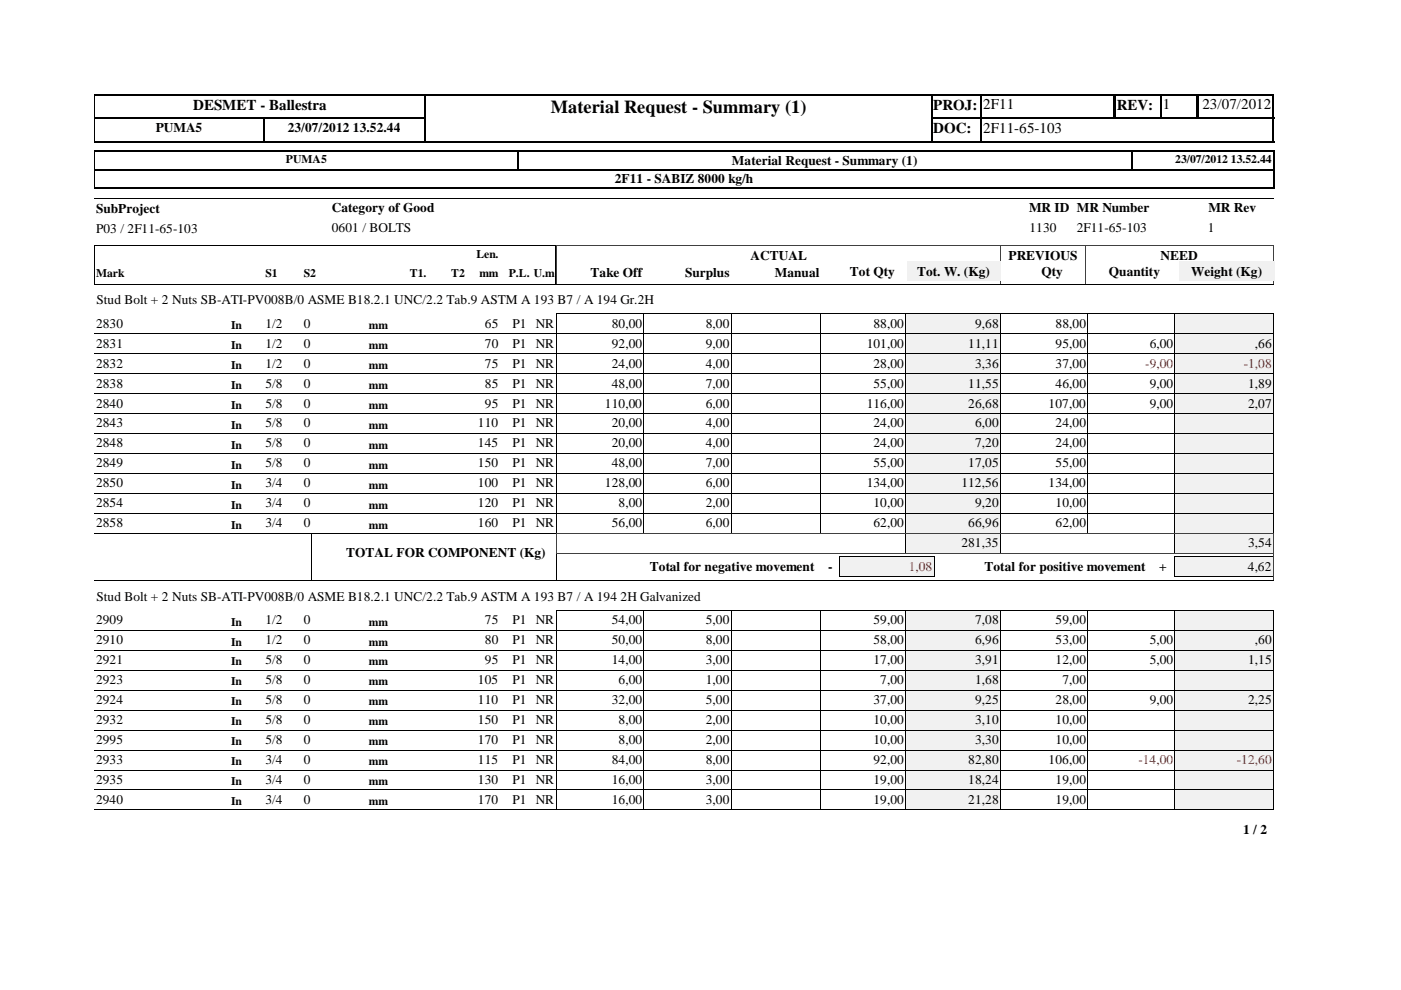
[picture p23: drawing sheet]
<svg xmlns="http://www.w3.org/2000/svg" width="297mm" height="210mm" viewBox="0 0 297 210" stroke-linecap="round" stroke-linejoin="round" font-family="sans-serif">
<defs><g id="words">
<text font-size="3.9" x="116.8" y="23.9">Material Request - Summary (1)</text>
<g font-size="3.2">
<text x="40.9" y="23.3">DESMET - Ballestra</text>
<text x="197.9" y="23.3">PROJ:</text>
<text x="208.4" y="23.2">2F11</text>
<text x="236.8" y="23.3">REV:</text>
<text x="246.5" y="23.2">1</text>
<text x="254.9" y="23.2">23/07/2012</text>
<text x="197.9" y="28.3">DOC:</text>
<text x="208.4" y="28.2">2F11-65-103</text>
</g>
<g font-size="2.8">
<text x="33" y="28">PUMA5</text>
<text x="61" y="28">23/07/2012 13.52.44</text>
<text x="155.2" y="34.9">Material Request - Summary (1)</text>
<text x="130.3" y="38.8">2F11 - SABIZ 8000 kg/h</text>
<text x="20.4" y="45.1">SubProject</text>
<text x="70.4" y="45">Category of Good</text>
<text x="218.2" y="45">MR ID MR Number</text>
<text x="256.2" y="45">MR Rev</text>
<text x="20.4" y="49.3">P03 / 2F11-65-103</text>
<text x="70.4" y="49.2">0601 / BOLTS</text>
<text x="218.3" y="49.2">1130</text>
<text x="228.3" y="49.2">2F11-65-103</text>
<text x="256.1" y="49.2">1</text>
<text x="125.2" y="58.7">Take Off</text>
<text x="145.2" y="58.7">Surplus</text>
<text x="159.1" y="55">ACTUAL</text>
<text x="164.3" y="58.7">Manual</text>
<text x="180.2" y="58.5">Tot Qty</text>
<text x="194.4" y="58.5">Tot. W. (Kg)</text>
<text x="213.8" y="55">PREVIOUS</text>
<text x="220.8" y="58.5">Qty</text>
<text x="235.1" y="58.5">Quantity</text>
<text x="246.1" y="55">NEED</text>
<text x="252.6" y="58.5">Weight (Kg)</text>
<text x="20.4" y="64.6">Stud Bolt + 2 Nuts SB-ATI-PV008B/0 ASME B18.2.1 UNC/2.2 Tab.9 ASTM A 193 B7 / A 194 Gr.2H</text>
<text x="20.4" y="69.5">2830</text>
<text x="56.3" y="69.5">1/2</text>
<text x="64.4" y="69.5">0</text>
<text x="102.8" y="69.5">65</text>
<text x="108.7" y="69.5">P1 NR</text>
<text x="129.7" y="69.5">80,00</text>
<text x="149.6" y="69.5">8,00</text>
<text x="185.2" y="69.5">88,00</text>
<text x="206.8" y="69.5">9,68</text>
<text x="223.8" y="69.5">88,00</text>
<text x="20.4" y="73.7">2831</text>
<text x="20.4" y="77.9">2832</text>
<text x="56.3" y="73.7">1/2</text>
<text x="56.3" y="77.9">1/2</text>
<text x="64.4" y="73.7">0</text>
<text x="64.4" y="77.9">0</text>
<text x="102.8" y="73.7">70</text>
<text x="102.8" y="77.9">75</text>
<text x="108.7" y="73.7">P1 NR</text>
<text x="108.7" y="77.9">P1 NR</text>
<text x="129.7" y="73.7">92,00</text>
<text x="129.7" y="77.9">24,00</text>
<text x="149.6" y="73.7">9,00</text>
<text x="149.6" y="77.9">4,00</text>
<text x="183.8" y="73.7">101,00</text>
<text x="185.2" y="77.9">28,00</text>
<text x="205.3" y="73.7">11,11</text>
<text x="206.8" y="77.9">3,36</text>
<text x="223.8" y="73.7">95,00</text>
<text x="223.8" y="77.9">37,00</text>
<text x="243.8" y="73.7">6,00</text>
<text x="266.1" y="73.7">,66</text>
<text x="20.4" y="82.2">2838</text>
<text x="56.3" y="82.2">5/8</text>
<text x="64.4" y="82.2">0</text>
<text x="102.8" y="82.2">85</text>
<text x="108.7" y="82.2">P1 NR</text>
<text x="129.7" y="82.2">48,00</text>
<text x="149.6" y="82.2">7,00</text>
<text x="185.2" y="82.2">55,00</text>
<text x="205.3" y="82.2">11,55</text>
<text x="223.8" y="82.2">46,00</text>
<text x="243.8" y="82.2">9,00</text>
<text x="264.6" y="82.2">1,89</text>
<text x="20.4" y="86.4">2840</text>
<text x="56.3" y="86.4">5/8</text>
<text x="64.4" y="86.4">0</text>
<text x="102.8" y="86.4">95</text>
<text x="108.7" y="86.4">P1 NR</text>
<text x="128.2" y="86.4">110,00</text>
<text x="149.6" y="86.4">6,00</text>
<text x="183.8" y="86.4">116,00</text>
<text x="205.3" y="86.4">26,68</text>
<text x="222.3" y="86.4">107,00</text>
<text x="243.8" y="86.4">9,00</text>
<text x="264.6" y="86.4">2,07</text>
<text x="20.4" y="90.6">2843</text>
<text x="20.4" y="94.9">2848</text>
<text x="56.3" y="90.6">5/8</text>
<text x="56.3" y="94.9">5/8</text>
<text x="64.4" y="90.6">0</text>
<text x="64.4" y="94.9">0</text>
<text x="101.3" y="90.6">110</text>
<text x="101.3" y="94.9">145</text>
<text x="108.7" y="90.6">P1 NR</text>
<text x="108.7" y="94.9">P1 NR</text>
<text x="129.7" y="90.6">20,00</text>
<text x="129.7" y="94.9">20,00</text>
<text x="149.6" y="90.6">4,00</text>
<text x="149.6" y="94.9">4,00</text>
<text x="185.2" y="90.6">24,00</text>
<text x="185.2" y="94.9">24,00</text>
<text x="206.8" y="90.6">6,00</text>
<text x="206.8" y="94.9">7,20</text>
<text x="223.8" y="90.6">24,00</text>
<text x="223.8" y="94.9">24,00</text>
<text x="20.4" y="99.1">2849</text>
<text x="56.3" y="99.1">5/8</text>
<text x="64.4" y="99.1">0</text>
<text x="101.3" y="99.1">150</text>
<text x="108.7" y="99.1">P1 NR</text>
<text x="129.7" y="99.1">48,00</text>
<text x="149.6" y="99.1">7,00</text>
<text x="185.2" y="99.1">55,00</text>
<text x="205.3" y="99.1">17,05</text>
<text x="223.8" y="99.1">55,00</text>
<text x="20.4" y="103.3">2850</text>
<text x="20.4" y="107.6">2854</text>
<text x="56.3" y="103.3">3/4</text>
<text x="56.3" y="107.6">3/4</text>
<text x="64.4" y="103.3">0</text>
<text x="64.4" y="107.6">0</text>
<text x="101.3" y="103.3">100</text>
<text x="101.3" y="107.6">120</text>
<text x="108.7" y="103.3">P1 NR</text>
<text x="108.7" y="107.6">P1 NR</text>
<text x="128.2" y="103.3">128,00</text>
<text x="131.1" y="107.6">8,00</text>
<text x="149.6" y="103.3">6,00</text>
<text x="149.6" y="107.6">2,00</text>
<text x="183.8" y="103.3">134,00</text>
<text x="185.2" y="107.6">10,00</text>
<text x="203.8" y="103.3">112,56</text>
<text x="206.8" y="107.6">9,20</text>
<text x="222.3" y="103.3">134,00</text>
<text x="223.8" y="107.6">10,00</text>
<text x="20.4" y="111.8">2858</text>
<text x="56.3" y="111.8">3/4</text>
<text x="64.4" y="111.8">0</text>
<text x="101.3" y="111.8">160</text>
<text x="108.7" y="111.8">P1 NR</text>
<text x="129.7" y="111.8">56,00</text>
<text x="149.6" y="111.8">6,00</text>
<text x="185.2" y="111.8">62,00</text>
<text x="205.3" y="111.8">66,96</text>
<text x="223.8" y="111.8">62,00</text>
<text x="73.4" y="118.1">TOTAL FOR COMPONENT (Kg)</text>
<text x="203.8" y="116">281,35</text>
<text x="264.6" y="116">3,54</text>
<text x="137.7" y="121.1">Total for negative movement</text>
<text x="175.6" y="121.1">-</text>
<text x="208.7" y="121.1">Total for positive movement</text>
<text x="245.7" y="121.1">+</text>
<text x="264.5" y="121.1">4,62</text>
<text x="20.4" y="127.5">Stud Bolt + 2 Nuts SB-ATI-PV008B/0 ASME B18.2.1 UNC/2.2 Tab.9 ASTM A 193 B7 / A 194 2H Galvanized</text>
<text x="20.4" y="132.4">2909</text>
<text x="20.4" y="136.6">2910</text>
<text x="56.3" y="132.4">1/2</text>
<text x="56.3" y="136.6">1/2</text>
<text x="64.4" y="132.4">0</text>
<text x="64.4" y="136.6">0</text>
<text x="102.8" y="132.4">75</text>
<text x="102.8" y="136.6">80</text>
<text x="108.7" y="132.4">P1 NR</text>
<text x="108.7" y="136.6">P1 NR</text>
<text x="129.7" y="132.4">54,00</text>
<text x="129.7" y="136.6">50,00</text>
<text x="149.6" y="132.4">5,00</text>
<text x="149.6" y="136.6">8,00</text>
<text x="185.2" y="132.4">59,00</text>
<text x="185.2" y="136.6">58,00</text>
<text x="206.8" y="132.4">7,08</text>
<text x="206.8" y="136.6">6,96</text>
<text x="223.8" y="132.4">59,00</text>
<text x="223.8" y="136.6">53,00</text>
<text x="243.8" y="136.6">5,00</text>
<text x="266.1" y="136.6">,60</text>
<text x="20.4" y="140.8">2921</text>
<text x="56.3" y="140.8">5/8</text>
<text x="64.4" y="140.8">0</text>
<text x="102.8" y="140.8">95</text>
<text x="108.7" y="140.8">P1 NR</text>
<text x="129.7" y="140.8">14,00</text>
<text x="149.6" y="140.8">3,00</text>
<text x="185.2" y="140.8">17,00</text>
<text x="206.8" y="140.8">3,91</text>
<text x="223.8" y="140.8">12,00</text>
<text x="243.8" y="140.8">5,00</text>
<text x="264.6" y="140.8">1,15</text>
<text x="20.4" y="145.1">2923</text>
<text x="20.4" y="149.3">2924</text>
<text x="56.3" y="145.1">5/8</text>
<text x="56.3" y="149.3">5/8</text>
<text x="64.4" y="145.1">0</text>
<text x="64.4" y="149.3">0</text>
<text x="101.3" y="145.1">105</text>
<text x="101.3" y="149.3">110</text>
<text x="108.7" y="145.1">P1 NR</text>
<text x="108.7" y="149.3">P1 NR</text>
<text x="129.7" y="149.3">32,00</text>
<text x="131.1" y="145.1">6,00</text>
<text x="149.6" y="145.1">1,00</text>
<text x="149.6" y="149.3">5,00</text>
<text x="185.2" y="149.3">37,00</text>
<text x="186.6" y="145.1">7,00</text>
<text x="206.8" y="145.1">1,68</text>
<text x="206.8" y="149.3">9,25</text>
<text x="223.8" y="149.3">28,00</text>
<text x="225.3" y="145.1">7,00</text>
<text x="243.8" y="149.3">9,00</text>
<text x="264.6" y="149.3">2,25</text>
<text x="20.4" y="153.5">2932</text>
<text x="56.3" y="153.5">5/8</text>
<text x="64.4" y="153.5">0</text>
<text x="101.3" y="153.5">150</text>
<text x="108.7" y="153.5">P1 NR</text>
<text x="131.1" y="153.5">8,00</text>
<text x="149.6" y="153.5">2,00</text>
<text x="185.2" y="153.5">10,00</text>
<text x="206.8" y="153.5">3,10</text>
<text x="223.8" y="153.5">10,00</text>
<text x="20.4" y="157.8">2995</text>
<text x="56.3" y="157.8">5/8</text>
<text x="64.4" y="157.8">0</text>
<text x="101.3" y="157.8">170</text>
<text x="108.7" y="157.8">P1 NR</text>
<text x="131.1" y="157.8">8,00</text>
<text x="149.6" y="157.8">2,00</text>
<text x="185.2" y="157.8">10,00</text>
<text x="206.8" y="157.8">3,30</text>
<text x="223.8" y="157.8">10,00</text>
<text x="20.4" y="162">2933</text>
<text x="20.4" y="166.2">2935</text>
<text x="56.3" y="162">3/4</text>
<text x="56.3" y="166.2">3/4</text>
<text x="64.4" y="162">0</text>
<text x="64.4" y="166.2">0</text>
<text x="101.3" y="162">115</text>
<text x="101.3" y="166.2">130</text>
<text x="108.7" y="162">P1 NR</text>
<text x="108.7" y="166.2">P1 NR</text>
<text x="129.7" y="162">84,00</text>
<text x="129.7" y="166.2">16,00</text>
<text x="149.6" y="162">8,00</text>
<text x="149.6" y="166.2">3,00</text>
<text x="185.2" y="162">92,00</text>
<text x="185.2" y="166.2">19,00</text>
<text x="205.3" y="162">82,80</text>
<text x="205.3" y="166.2">18,24</text>
<text x="222.3" y="162">106,00</text>
<text x="223.8" y="166.2">19,00</text>
<text x="20.4" y="170.5">2940</text>
<text x="56.3" y="170.5">3/4</text>
<text x="64.4" y="170.5">0</text>
<text x="101.3" y="170.5">170</text>
<text x="108.7" y="170.5">P1 NR</text>
<text x="129.7" y="170.5">16,00</text>
<text x="149.6" y="170.5">3,00</text>
<text x="185.2" y="170.5">19,00</text>
<text x="205.3" y="170.5">21,28</text>
<text x="223.8" y="170.5">19,00</text>
<text x="263.6" y="176.9">1 / 2</text>
</g>
<g font-size="2.8" fill="#f00">
<text x="242.8" y="77.9">-9,00</text>
<text x="263.7" y="77.9">-1,08</text>
<text x="192.7" y="121.1">1,08</text>
<text x="241.4" y="162">-14,00</text>
<text x="262.3" y="162">-12,60</text>
</g>
<g font-size="2.5">
<text x="60.6" y="34.6">PUMA5</text>
<text x="249.2" y="34.6">23/07/2012 13.52.44</text>
<text x="20.4" y="58.7">Mark</text>
<text x="56.3" y="58.7">S1</text>
<text x="64.4" y="58.7">S2</text>
<text x="86.9" y="58.7">T1.</text>
<text x="95.7" y="58.7">T2</text>
<text x="101" y="54.7">Len.</text>
<text x="101.6" y="58.7">mm</text>
<text x="107.9" y="58.7">P.L. U.m</text>
<text x="49" y="69.7">In</text>
<text x="78.2" y="69.7">mm</text>
<text x="49" y="74">In</text>
<text x="78.2" y="74">mm</text>
<text x="49" y="78.2">In</text>
<text x="49" y="82.4">In</text>
<text x="78.2" y="78.2">mm</text>
<text x="78.2" y="82.4">mm</text>
<text x="49" y="86.7">In</text>
<text x="78.2" y="86.7">mm</text>
<text x="49" y="90.9">In</text>
<text x="49" y="95.1">In</text>
<text x="78.2" y="90.9">mm</text>
<text x="78.2" y="95.1">mm</text>
<text x="49" y="99.4">In</text>
<text x="78.2" y="99.4">mm</text>
<text x="49" y="103.6">In</text>
<text x="49" y="107.8">In</text>
<text x="78.2" y="103.6">mm</text>
<text x="78.2" y="107.8">mm</text>
<text x="49" y="112.1">In</text>
<text x="78.2" y="112.1">mm</text>
<text x="49" y="132.6">In</text>
<text x="49" y="136.9">In</text>
<text x="78.2" y="132.6">mm</text>
<text x="78.2" y="136.9">mm</text>
<text x="49" y="141.1">In</text>
<text x="78.2" y="141.1">mm</text>
<text x="49" y="145.3">In</text>
<text x="49" y="149.6">In</text>
<text x="78.2" y="145.3">mm</text>
<text x="78.2" y="149.6">mm</text>
<text x="49" y="153.8">In</text>
<text x="78.2" y="153.8">mm</text>
<text x="49" y="158">In</text>
<text x="78.2" y="158">mm</text>
<text x="49" y="162.3">In</text>
<text x="49" y="166.5">In</text>
<text x="78.2" y="162.3">mm</text>
<text x="78.2" y="166.5">mm</text>
<text x="49" y="170.7">In</text>
<text x="78.2" y="170.7">mm</text>
</g>
</g></defs>
<path d="M90.2 20v5.2M197.4 20v10.2M208 20v10.2M236.3 20v5.2M246.1 20v5.2M253.8 20v5.2M254 20v5.2M270 20v10.2M20 25.1h70.3M20 25h70.3M55.9 24.9v5.3M197.2 25.1h73" fill="none" stroke="#000" stroke-width=".34"/>
<path d="M236.3 20v5.2M90.1 24.9v5.3" fill="none" stroke="#000" stroke-width=".38"/>
<path d="M20 30.1h70.3M20 20.1h70.3M197.2 30.1h10.9M197.2 20.1h73" fill="none" stroke="#000" stroke-width=".25"/>
<path d="M20.1 20v10.2" fill="none" stroke="#000" stroke-width=".21"/>
<path d="M207.8 30h62.4" fill="none" stroke="#000" stroke-width=".3"/>
<path d="M90.3 20.2h107.1v9.7h-107.1z" fill="#fff"/>
<path d="M20 35.9h250.3M20 39.9h250.3M90 20.1h107.7M270.1 31.9v4.2" fill="none" stroke="#000" stroke-width=".25"/>
<path d="M197.5 20v10.2M109.9 31.9v4.2" fill="none" stroke="#000" stroke-width=".34"/>
<path d="M20 32.1h250.3M90 30h107.7M270.1 35.9v4.1" fill="none" stroke="#000" stroke-width=".3"/>
<path d="M90.1 20v10.2M239.9 31.9v4.2" fill="none" stroke="#000" stroke-width=".38"/>
<path d="M20 36h250.3M20.1 31.9v8.1M20 42h250M20 52h97.9v8.3h-97.9z" fill="none" stroke="#000" stroke-width=".21"/>
<path d="M212.1 51.9v8.4M212.2 51.9v8.4M230.1 51.9v8.4M270 51.9v8.4M270 52h-152v8.3h152" fill="none" stroke="#404040" stroke-width=".21"/>
<path d="M99.6 56h6.4v3.7h-6.4z" fill="#fff"/>
<g fill="#f1f1f1">
<path d="M192.3 55.4h19.8v4.2h-19.8z"/>
<path d="M250 55.4h20.2v4.2h-20.2z"/>
</g>
<path d="M20 60.3h250M20 70.7h172.1M136.5 66.5v4.2M155 66.5v4.2M174.1 66.5v4.2M192 66.5v4.2M192.1 66.5h-74.1v4.2M212.1 66.5h37v4.2M212.1 70.7h37M212.1 66.5v4.2M230.6 66.5v4.2" fill="none" stroke="#000" stroke-width=".21"/>
<path d="M192.1 66.5h20v4.2h-20z" fill="#f1f1f1"/>
<path d="M192 70.7h20.1M192 70.7v-4.2h20.1v4.2" fill="none" stroke="#000" stroke-width=".21"/>
<path d="M249.1 66.5h20.9v4.2h-20.9z" fill="#f1f1f1"/>
<path d="M20 75h172.1M136.5 70.7v4.3M155 70.7v4.3M174.1 70.7v4.3M192 70.7v4.3M192.1 70.7h-74.1v4.3M212.1 70.7h57.9M212.1 70.7v4.3M230.6 70.7v4.3M249.1 66.5h20.9M249.1 66.5v8.5h-37M270 66.5v4.2" fill="none" stroke="#000" stroke-width=".21"/>
<path d="M192.1 70.7h20v4.2h-20z" fill="#f1f1f1"/>
<path d="M192 70.7h20.1v4.3h-20.1z" fill="none" stroke="#000" stroke-width=".21"/>
<path d="M249.1 70.7h20.9v4.2h-20.9z" fill="#f1f1f1"/>
<path d="M20 79.2h172.1M136.5 74.9v4.3M155 74.9v4.3M174.1 74.9v4.3M192 74.9v4.3M192.1 75h-74.1v4.2M212.1 75h57.9M212.1 74.9v4.3M230.6 74.9v4.3M249.1 70.7h20.9M249.1 70.7v8.5h-37M270 70.7v4.3" fill="none" stroke="#000" stroke-width=".21"/>
<path d="M192.1 74.9h20v4.3h-20z" fill="#f1f1f1"/>
<path d="M192 75h20.1v4.2h-20.1z" fill="none" stroke="#000" stroke-width=".21"/>
<path d="M249.1 74.9h20.9v4.3h-20.9z" fill="#f1f1f1"/>
<path d="M136.5 79.2v4.2M155 79.2v4.2M174.1 79.2v4.2M192 79.2v4.2M192.1 79.2h-74.1v4.2M212.1 79.2h57.9M212.1 79.2v4.2M230.6 79.2v4.2M249.1 75h20.9M249.1 74.9v8.5h-37M270 74.9v4.3M20 83.4h172.1" fill="none" stroke="#000" stroke-width=".21"/>
<path d="M192.1 79.2h20v4.2h-20z" fill="#f1f1f1"/>
<path d="M192 79.2h20.1v4.2h-20.1z" fill="none" stroke="#000" stroke-width=".21"/>
<path d="M249.1 79.2h20.9v4.2h-20.9z" fill="#f1f1f1"/>
<g fill="none" stroke="#000" stroke-width=".21">
<path d="M249.1 79.2h20.9M249.1 79.2v8.5h-37M270 79.2v4.2M20 87.7h172.1M118 83.4h74.1M118 83.4v4.3M136.5 83.4v4.3M155 83.4v4.3M174.1 83.4v4.3M192 83.4v4.3M212.1 83.4h57.9M212.1 83.4v4.3"/>
<path d="M230.6 83.4v4.3"/>
</g>
<path d="M192.1 83.4h20v4.2h-20z" fill="#f1f1f1"/>
<path d="M192 83.4h20.1M192 83.4v4.3h20.1v-4.3" fill="none" stroke="#000" stroke-width=".21"/>
<path d="M249.1 83.4h20.9v4.2h-20.9z" fill="#f1f1f1"/>
<g fill="none" stroke="#000" stroke-width=".21">
<path d="M20 91.9h172.1M118 87.7h74.1M118 87.6v4.3M136.5 87.6v4.3M155 87.6v4.3M174.1 87.6v4.3M192 87.6v4.3M212.1 87.7h57.9M212.1 87.6v4.3M230.6 87.6v4.3M249.1 83.4h20.9M249.1 83.4v8.5h-37"/>
<path d="M270 83.4v4.3"/>
</g>
<path d="M192.1 87.6h20v4.3h-20z" fill="#f1f1f1"/>
<path d="M192 87.7h20.1M192 87.6v4.3h20.1v-4.3" fill="none" stroke="#000" stroke-width=".21"/>
<path d="M249.1 87.6h20.9v4.3h-20.9z" fill="#f1f1f1"/>
<g fill="none" stroke="#000" stroke-width=".21">
<path d="M20 96.1h172.1M118 91.9h74.1M118 91.9v4.2M136.5 91.9v4.2M155 91.9v4.2M174.1 91.9v4.2M192 91.9v4.2M212.1 91.9h57.9M212.1 96.1h37M212.1 91.9v4.2M230.6 91.9v4.2M249.1 87.7h20.9"/>
<path d="M249.1 87.6v8.5M270 87.6v4.3"/>
</g>
<path d="M192.1 91.9h20v4.2h-20z" fill="#f1f1f1"/>
<path d="M192 91.9h20.1M192 96.1h20.1M192 91.9v4.2M212.1 91.9v4.2" fill="none" stroke="#000" stroke-width=".21"/>
<path d="M249.1 91.9h20.9v4.2h-20.9z" fill="#f1f1f1"/>
<g fill="none" stroke="#000" stroke-width=".21">
<path d="M136.5 96.1v4.3M155 96.1v4.3M174.1 96.1v4.3M192 96.1v4.3M192.1 96.1h-74.1v4.3M212.1 96.1h57.9M212.1 96.1v4.3M230.6 96.1v4.3M249.1 91.9h20.9M249.1 91.9v8.5M270 91.9v4.2M20 100.4h172.1"/>
<path d="M212.1 100.4h37"/>
</g>
<path d="M192.1 96.1h20v4.2h-20z" fill="#f1f1f1"/>
<path d="M192 100.4h20.1M192 100.4v-4.3h20.1v4.3" fill="none" stroke="#000" stroke-width=".21"/>
<path d="M249.1 96.1h20.9v4.2h-20.9z" fill="#f1f1f1"/>
<g fill="none" stroke="#000" stroke-width=".21">
<path d="M249.1 96.1h20.9M249.1 96.1v8.5M270 96.1v4.3M20 104.6h172.1M136.5 100.3v4.3M155 100.3v4.3M174.1 100.3v4.3M192 100.3v4.3M192.1 100.4h-74.1v4.2M212.1 100.4h57.9M212.1 104.6h37M212.1 100.3v4.3"/>
<path d="M230.6 100.3v4.3"/>
</g>
<path d="M192.1 100.3h20v4.3h-20z" fill="#f1f1f1"/>
<path d="M192 104.6h20.1M192 104.6v-4.2h20.1v4.2" fill="none" stroke="#000" stroke-width=".21"/>
<path d="M249.1 100.3h20.9v4.3h-20.9z" fill="#f1f1f1"/>
<path d="M20 108.8h172.1M136.5 104.6v4.2M155 104.6v4.2M174.1 104.6v4.2M192 104.6v4.2M192.1 104.6h-74.1v4.2M212.1 104.6h57.9M212.1 104.6v4.2M230.6 104.6v4.2M249.1 100.4h20.9M249.1 100.3v8.5h-37M270 100.3v4.3" fill="none" stroke="#000" stroke-width=".21"/>
<path d="M192.1 104.6h20v4.2h-20z" fill="#f1f1f1"/>
<path d="M192 104.6h20.1v4.2h-20.1z" fill="none" stroke="#000" stroke-width=".21"/>
<path d="M249.1 104.6h20.9v4.2h-20.9z" fill="#f1f1f1"/>
<path d="M20 113.1h172.1M136.5 108.8v4.3M155 108.8v4.3M174.1 108.8v4.3M192 108.8v4.3M192.1 108.8h-74.1v4.3M212.1 108.8h57.9M212.1 108.8v4.3M230.6 108.8v4.3M249.1 104.6h20.9M249.1 104.6v8.5h-37M270 104.6v4.2" fill="none" stroke="#000" stroke-width=".21"/>
<path d="M192.1 108.8h20v4.2h-20z" fill="#f1f1f1"/>
<path d="M192 108.8h20.1v4.3h-20.1z" fill="none" stroke="#000" stroke-width=".21"/>
<path d="M249.1 108.8h20.9v4.2h-20.9z" fill="#f1f1f1"/>
<path d="M249.1 108.8h20.9M249.1 113.1h20.9M249.1 108.8v4.3M270 108.8v4.3" fill="none" stroke="#000" stroke-width=".21"/>
<path d="M192.1 113h20v4.3h-20z" fill="#f1f1f1"/>
<path d="M192 113.1h20.1M192 113v4.3h20.1v-4.3" fill="none" stroke="#000" stroke-width=".21"/>
<path d="M249.1 113h20.9v4.3h-20.9z" fill="#f1f1f1"/>
<path d="M249.1 113.1h20.9M249.1 117.3h20.9M249.1 113v4.3M270 113v4.3" fill="none" stroke="#000" stroke-width=".21"/>
<path d="M249.1 118.1h20.8v4.2h-20.8z" fill="#f1f1f1"/>
<path d="M249 118h21l-.1 4.3h-20.9z" fill="none" stroke="#000" stroke-width=".21"/>
<path d="M178 118.1h20v4.2h-20z" fill="#f1f1f1"/>
<g fill="none" stroke="#000" stroke-width=".21">
<path d="M66 113.1h52.1M66 113v10h52v-10M177.9 118h20.2v4.3h-20.2zM20 123.2h250M20 133.6h172.1M136.5 129.4v4.2M155 129.4v4.2M174.1 129.4v4.2M192 129.4v4.2M192.1 129.4h-74.1v4.2M212.1 129.4h37v4.2h-37M212.1 129.4v4.2"/>
<path d="M230.6 129.4v4.2"/>
</g>
<path d="M118 117.4v-4.3h152.1v4.3M118 117.3v5.8h152.1v-5.7h-152.1" fill="none" stroke="#404040" stroke-width=".21"/>
<path d="M192.1 129.4h20v4.2h-20z" fill="#f1f1f1"/>
<path d="M192 129.4h20.1v4.2h-20.1z" fill="none" stroke="#000" stroke-width=".21"/>
<path d="M249.1 129.4h20.9v4.2h-20.9z" fill="#f1f1f1"/>
<path d="M20 137.9h172.1M136.5 133.6v4.3M155 133.6v4.3M174.1 133.6v4.3M192 133.6v4.3M192.1 133.6h-74.1v4.3M212.1 133.6h57.9M212.1 133.6v4.3M230.6 133.6v4.3M249.1 129.4h20.9M249.1 129.4v8.5h-37M270 129.4v4.2" fill="none" stroke="#000" stroke-width=".21"/>
<path d="M192.1 133.6h20v4.2h-20z" fill="#f1f1f1"/>
<path d="M192 133.6h20.1v4.3h-20.1z" fill="none" stroke="#000" stroke-width=".21"/>
<path d="M249.1 133.6h20.9v4.2h-20.9z" fill="#f1f1f1"/>
<g fill="none" stroke="#000" stroke-width=".21">
<path d="M118 137.9h74.1M118 137.8v4.3M136.5 137.8v4.3M155 137.8v4.3M174.1 137.8v4.3M192 137.8v4.3M212.1 137.9h57.9M212.1 137.8v4.3M230.6 137.8v4.3M249.1 133.6h20.9M249.1 133.6v8.5h-37M270 133.6v4.3"/>
<path d="M20 142.1h172.1"/>
</g>
<path d="M192.1 137.8h20v4.3h-20z" fill="#f1f1f1"/>
<path d="M192 137.9h20.1M192 137.8v4.3h20.1v-4.3" fill="none" stroke="#000" stroke-width=".21"/>
<path d="M249.1 137.8h20.9v4.3h-20.9z" fill="#f1f1f1"/>
<g fill="none" stroke="#000" stroke-width=".21">
<path d="M249.1 137.9h20.9M249.1 137.8v8.5h-37M270 137.8v4.3M20 146.3h172.1M118 142.1h74.1M118 142.1v4.2M136.5 142.1v4.2M155 142.1v4.2M174.1 142.1v4.2M192 142.1v4.2M212.1 142.1h57.9M212.1 142.1v4.2"/>
<path d="M230.6 142.1v4.2"/>
</g>
<path d="M192.1 142.1h20v4.2h-20z" fill="#f1f1f1"/>
<path d="M192 142.1h20.1M192 142.1v4.2h20.1v-4.2" fill="none" stroke="#000" stroke-width=".21"/>
<path d="M249.1 142.1h20.9v4.2h-20.9z" fill="#f1f1f1"/>
<g fill="none" stroke="#000" stroke-width=".21">
<path d="M20 150.6h172.1M118 146.3h74.1M118 146.3v4.3M136.5 146.3v4.3M155 146.3v4.3M174.1 146.3v4.3M192 146.3v4.3M212.1 146.3h57.9M212.1 150.6h37M212.1 146.3v4.3M230.6 146.3v4.3M249.1 142.1h20.9"/>
<path d="M249.1 142.1v8.5M270 142.1v4.2"/>
</g>
<path d="M192.1 146.3h20v4.2h-20z" fill="#f1f1f1"/>
<path d="M192 146.3h20.1M192 150.6h20.1M192 146.3v4.3M212.1 146.3v4.3" fill="none" stroke="#000" stroke-width=".21"/>
<path d="M249.1 146.3h20.9v4.2h-20.9z" fill="#f1f1f1"/>
<g fill="none" stroke="#000" stroke-width=".21">
<path d="M20 154.8h172.1M136.5 150.5v4.3M155 150.5v4.3M174.1 150.5v4.3M192 150.5v4.3M192.1 150.6h-74.1v4.2M212.1 150.6h57.9M212.1 154.8h37M212.1 150.5v4.3M230.6 150.5v4.3M249.1 146.3h20.9M249.1 146.3v8.5"/>
<path d="M270 146.3v4.3"/>
</g>
<path d="M192.1 150.5h20v4.3h-20z" fill="#f1f1f1"/>
<path d="M192 154.8h20.1M192 154.8v-4.2h20.1v4.2" fill="none" stroke="#000" stroke-width=".21"/>
<path d="M249.1 150.5h20.9v4.3h-20.9z" fill="#f1f1f1"/>
<g fill="none" stroke="#000" stroke-width=".21">
<path d="M20 159h172.1M136.5 154.8v4.2M155 154.8v4.2M174.1 154.8v4.2M192 154.8v4.2M192.1 154.8h-74.1v4.2M212.1 154.8h57.9M212.1 159h37M212.1 154.8v4.2M230.6 154.8v4.2M249.1 150.6h20.9M249.1 150.5v8.5"/>
<path d="M270 150.5v4.3"/>
</g>
<path d="M192.1 154.8h20v4.2h-20z" fill="#f1f1f1"/>
<path d="M192 159h20.1M192 159v-4.2h20.1v4.2" fill="none" stroke="#000" stroke-width=".21"/>
<path d="M249.1 154.8h20.9v4.2h-20.9z" fill="#f1f1f1"/>
<path d="M136.5 159v4.3M155 159v4.3M174.1 159v4.3M192 159v4.3M192.1 159h-74.1v4.3M212.1 159h57.9M212.1 159v4.3M230.6 159v4.3M249.1 154.8h20.9M249.1 154.8v8.5h-37M270 154.8v4.2M20 163.3h172.1" fill="none" stroke="#000" stroke-width=".21"/>
<path d="M192.1 159h20v4.2h-20z" fill="#f1f1f1"/>
<path d="M192 159h20.1v4.3h-20.1z" fill="none" stroke="#000" stroke-width=".21"/>
<path d="M249.1 159h20.9v4.2h-20.9z" fill="#f1f1f1"/>
<path d="M249.1 159h20.9M249.1 159v8.5h-37M270 159v4.3M20 167.5h172.1M136.5 163.2v4.3M155 163.2v4.3M174.1 163.2v4.3M192 163.2v4.3M192.1 163.3h-74.1v4.2M212.1 163.3h57.9M212.1 163.2v4.3M230.6 163.2v4.3" fill="none" stroke="#000" stroke-width=".21"/>
<path d="M192.1 163.2h20v4.3h-20z" fill="#f1f1f1"/>
<path d="M192 163.3h20.1v4.2h-20.1z" fill="none" stroke="#000" stroke-width=".21"/>
<path d="M249.1 163.2h20.9v4.3h-20.9z" fill="#f1f1f1"/>
<path d="M20 171.7h172.1M136.5 167.5v4.2M155 167.5v4.2M174.1 167.5v4.2M192 167.5v4.2M192.1 167.5h-74.1v4.2M212.1 167.5h57.9M212.1 167.5v4.2M230.6 167.5v4.2M249.1 163.3h20.9M249.1 163.2v8.5h-37M270 163.2v4.3" fill="none" stroke="#000" stroke-width=".21"/>
<path d="M192.1 167.5h20v4.2h-20z" fill="#f1f1f1"/>
<path d="M192 167.5h20.1v4.2h-20.1z" fill="none" stroke="#000" stroke-width=".21"/>
<path d="M249.1 167.5h20.9v4.2h-20.9z" fill="#f1f1f1"/>
<path d="M249.1 167.5h20.9M249.1 171.7h20.9M249.1 167.5v4.2M270 167.5v4.2" fill="none" stroke="#000" stroke-width=".21"/>
<use href="#words"/>
</svg>
